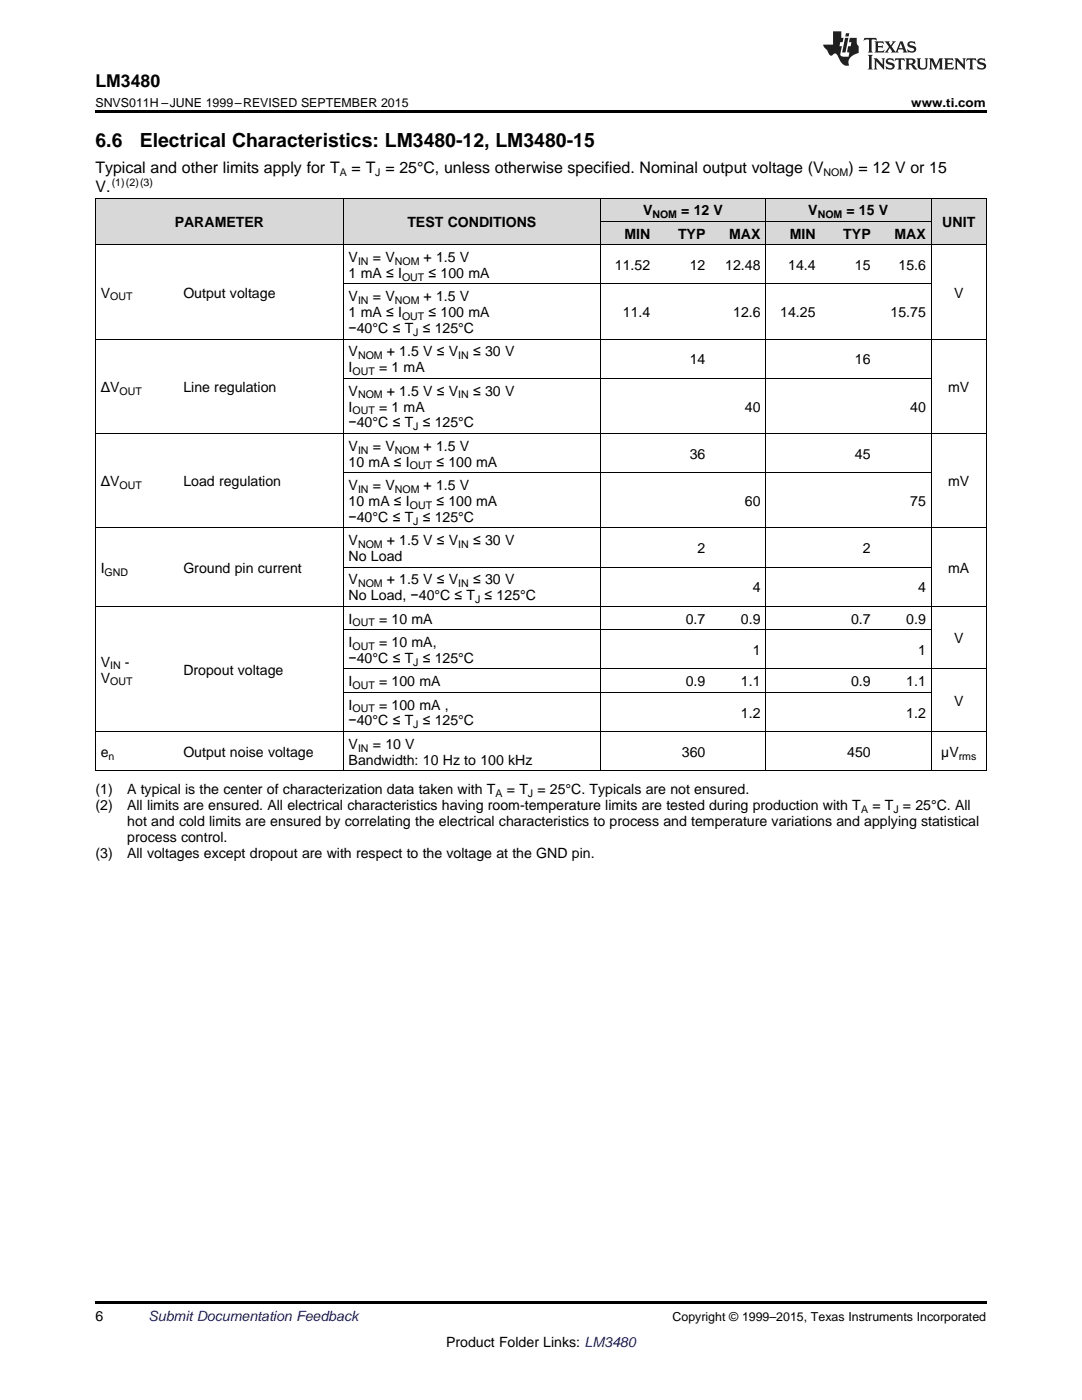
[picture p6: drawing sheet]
<svg xmlns="http://www.w3.org/2000/svg" width="216mm" height="279mm" viewBox="0 0 216 279" stroke-linecap="round" stroke-linejoin="round" font-family="sans-serif">
<defs><g id="words">
<g font-size="3.9">
<text x="19" y="29.3">6.6</text>
<text x="27.9" y="29.3">Electrical Characteristics: LM3480-12, LM3480-15</text>
</g>
<text font-size="3.5" x="19" y="17.3">LM3480</text>
<g font-size="3.2">
<text x="19" y="34.4">Typical and other limits apply for T</text>
<text x="70.2" y="34.4">= T = 25°C, unless otherwise specified. Nominal output voltage (V</text>
<text x="169.3" y="34.4">) = 12 V or 15</text>
<text x="19" y="38.3">V.</text>
</g>
<g font-size="2.8">
<text x="34.9" y="45.3">PARAMETER</text>
<text x="81.3" y="45.3">TEST CONDITIONS</text>
<text x="124.6" y="47.6">MIN</text>
<text x="128.3" y="43">V</text>
<text x="135.3" y="47.6">TYP</text>
<text x="135.9" y="43">= 12</text>
<text x="142.4" y="43">V</text>
<text x="145.5" y="47.6">MAX</text>
<text x="157.6" y="47.6">MIN</text>
<text x="161.3" y="43">V</text>
<text x="168.3" y="47.6">TYP</text>
<text x="168.9" y="43">= 15</text>
<text x="175.4" y="43">V</text>
<text x="178.5" y="47.6">MAX</text>
<text x="188" y="45.3">UNIT</text>
<text x="69.6" y="52.3">V</text>
<text x="74.4" y="52.3">= V</text>
<text x="84.5" y="52.3">+ 1.5 V</text>
<text x="122.7" y="53.9">11.52</text>
<text x="137.6" y="53.9">12</text>
<text x="144.7" y="53.9">12.48</text>
<text x="157.3" y="53.9">14.4</text>
<text x="170.6" y="53.9">15</text>
<text x="179.3" y="53.9">15.6</text>
<text x="20.1" y="59.4">V</text>
<text x="36.6" y="59.4">Output voltage</text>
<text x="69.6" y="55.5">1 mA ≤ I</text>
<text x="85.5" y="55.5">≤ 100 mA</text>
<text x="190.4" y="59.4">V</text>
<text x="69.6" y="60.1">V</text>
<text x="69.6" y="63.3">1 mA ≤ I</text>
<text x="74.4" y="60.1">= V</text>
<text x="84.5" y="60.1">+ 1.5 V</text>
<text x="85.5" y="63.3">≤ 100 mA</text>
<text x="124.3" y="63.3">11.4</text>
<text x="146.3" y="63.3">12.6</text>
<text x="155.7" y="63.3">14.25</text>
<text x="177.7" y="63.3">15.75</text>
<text x="69.6" y="66.5">−40°C ≤ T ≤ 125°C</text>
<text x="69.6" y="71.1">V</text>
<text x="77.2" y="71.1">+ 1.5 V ≤ V</text>
<text x="94.4" y="71.1">≤ 30 V</text>
<text x="69.6" y="74.3">I</text>
<text x="75.6" y="74.3">= 1 mA</text>
<text x="137.6" y="72.7">14</text>
<text x="170.6" y="72.7">16</text>
<text x="20.1" y="78.2">ΔV</text>
<text x="36.6" y="78.2">Line regulation</text>
<text x="69.6" y="79">V</text>
<text x="69.6" y="82.1">I</text>
<text x="75.6" y="82.1">= 1 mA</text>
<text x="77.2" y="79">+ 1.5 V ≤ V</text>
<text x="94.4" y="79">≤ 30 V</text>
<text x="148.6" y="82.1">40</text>
<text x="181.6" y="82.1">40</text>
<text x="189.2" y="78.2">mV</text>
<text x="69.6" y="85.3">−40°C ≤ T ≤ 125°C</text>
<text x="69.6" y="90">V</text>
<text x="74.4" y="90">= V</text>
<text x="84.5" y="90">+ 1.5 V</text>
<text x="69.6" y="93.1">10 mA ≤ I</text>
<text x="87.1" y="93.1">≤ 100 mA</text>
<text x="137.6" y="91.5">36</text>
<text x="170.6" y="91.5">45</text>
<text x="20.1" y="97">ΔV</text>
<text x="36.6" y="97">Load regulation</text>
<text x="69.6" y="97.8">V</text>
<text x="69.6" y="101">10 mA ≤ I</text>
<text x="74.4" y="97.8">= V</text>
<text x="84.5" y="97.8">+ 1.5 V</text>
<text x="87.1" y="101">≤ 100 mA</text>
<text x="148.6" y="101">60</text>
<text x="181.6" y="101">75</text>
<text x="189.2" y="97">mV</text>
<text x="69.6" y="104.1">−40°C ≤ T ≤ 125°C</text>
<text x="69.6" y="108.8">V</text>
<text x="69.6" y="112">No Load</text>
<text x="77.2" y="108.8">+ 1.5 V ≤ V</text>
<text x="94.4" y="108.8">≤ 30 V</text>
<text x="139.2" y="110.4">2</text>
<text x="172.2" y="110.4">2</text>
<text x="20.1" y="114.3">I</text>
<text x="36.6" y="114.3">Ground pin current</text>
<text x="69.6" y="116.6">V</text>
<text x="69.6" y="119.8">No Load, −40°C ≤ T ≤ 125°C</text>
<text x="77.2" y="116.6">+ 1.5 V ≤ V</text>
<text x="94.4" y="116.6">≤ 30 V</text>
<text x="150.2" y="118.2">4</text>
<text x="183.2" y="118.2">4</text>
<text x="189.2" y="114.3">mA</text>
<text x="69.6" y="124.5">I</text>
<text x="75.6" y="124.5">= 10 mA</text>
<text x="136.8" y="124.5">0.7</text>
<text x="147.8" y="124.5">0.9</text>
<text x="169.8" y="124.5">0.7</text>
<text x="180.8" y="124.5">0.9</text>
<text x="69.6" y="129.1">I</text>
<text x="75.6" y="129.1">= 10 mA,</text>
<text x="150.2" y="130.7">1</text>
<text x="183.2" y="130.7">1</text>
<text x="190.4" y="128.4">V</text>
<text x="20.1" y="133">V</text>
<text x="20.1" y="136.2">V</text>
<text x="24.9" y="133">-</text>
<text x="36.6" y="134.6">Dropout voltage</text>
<text x="69.6" y="132.3">−40°C ≤ T ≤ 125°C</text>
<text x="69.6" y="136.9">I</text>
<text x="75.6" y="136.9">= 100 mA</text>
<text x="136.8" y="136.9">0.9</text>
<text x="147.8" y="136.9">1.1</text>
<text x="169.8" y="136.9">0.9</text>
<text x="180.8" y="136.9">1.1</text>
<text x="69.6" y="141.6">I</text>
<text x="75.6" y="141.6">= 100 mA ,</text>
<text x="147.8" y="143.2">1.2</text>
<text x="180.8" y="143.2">1.2</text>
<text x="190.4" y="140.9">V</text>
<text x="69.6" y="144.8">−40°C ≤ T ≤ 125°C</text>
<text x="69.6" y="149.4">V</text>
<text x="74.4" y="149.4">= 10 V</text>
<text x="20.1" y="151">e</text>
<text x="36.6" y="151">Output noise voltage</text>
<text x="69.6" y="152.6">Bandwidth: 10 Hz to 100 kHz</text>
<text x="136.1" y="151">360</text>
<text x="169.1" y="151">450</text>
<text x="187.8" y="151">µV</text>
<text x="19" y="158.5">(1)</text>
<text x="19" y="161.6">(2)</text>
<text x="25.4" y="158.5">A typical is the center of characterization data taken with T</text>
<text x="25.4" y="161.6">All limits are ensured. All electrical characteristics having room-temperature limits are tested during production with T</text>
<text x="101.1" y="158.5">= T = 25°C. Typicals are not ensured.</text>
<text x="174.1" y="161.6">= T = 25°C. All</text>
<text x="25.4" y="164.8">hot and cold limits are ensured by correlating the electrical characteristics to process and temperature variations and applying statistical</text>
<text x="25.4" y="168">process control.</text>
<text x="19" y="171.2">(3)</text>
<text x="25.4" y="171.2">All voltages except dropout are with respect to the voltage at the GND pin.</text>
<text x="19" y="263.6">6</text>
<text x="89" y="268.9">Product Folder Links: LM3480</text>
</g>
<text font-size="2.8" fill="#0000c8" x="29.6" y="263.6">Submit Documentation Feedback</text>
<g font-size="2.5">
<text x="19" y="21.4">SNVS011H –JUNE 1999–REVISED SEPTEMBER 2015</text>
<text x="181.8" y="21.4">www.ti.com</text>
<text x="134.2" y="263.6">Copyright © 1999–2015, Texas Instruments Incorporated</text>
</g>
<g font-size="2.1">
<text x="67.8" y="35.1">A</text>
<text x="74.9" y="35.1">J</text>
<text x="164.4" y="35.1">NOM</text>
<text x="22.3" y="37">(1)(2)(3)</text>
<text x="130.2" y="43.5">NOM</text>
<text x="163.2" y="43.5">NOM</text>
<text x="71.4" y="52.8">IN</text>
<text x="78.8" y="52.8">NOM</text>
<text x="22" y="59.9">OUT</text>
<text x="80.2" y="56">OUT</text>
<text x="71.4" y="60.7">IN</text>
<text x="78.8" y="60.7">NOM</text>
<text x="80.2" y="63.9">OUT</text>
<text x="71.4" y="71.7">NOM</text>
<text x="82.4" y="67">J</text>
<text x="91.4" y="71.7">IN</text>
<text x="70.3" y="74.9">OUT</text>
<text x="23.8" y="78.8">OUT</text>
<text x="70.3" y="82.7">OUT</text>
<text x="71.4" y="79.5">NOM</text>
<text x="91.4" y="79.5">IN</text>
<text x="82.4" y="85.9">J</text>
<text x="71.4" y="90.5">IN</text>
<text x="78.8" y="90.5">NOM</text>
<text x="81.8" y="93.7">OUT</text>
<text x="23.8" y="97.6">OUT</text>
<text x="71.4" y="98.4">IN</text>
<text x="78.8" y="98.4">NOM</text>
<text x="81.8" y="101.5">OUT</text>
<text x="82.4" y="104.7">J</text>
<text x="71.4" y="109.4">NOM</text>
<text x="91.4" y="109.4">IN</text>
<text x="20.9" y="114.9">GND</text>
<text x="71.4" y="117.2">NOM</text>
<text x="91.4" y="117.2">IN</text>
<text x="70.3" y="125">OUT</text>
<text x="94.8" y="120.4">J</text>
<text x="70.3" y="129.7">OUT</text>
<text x="22" y="133.6">IN</text>
<text x="22" y="136.8">OUT</text>
<text x="70.3" y="137.5">OUT</text>
<text x="82.4" y="132.9">J</text>
<text x="70.3" y="142.2">OUT</text>
<text x="82.4" y="145.3">J</text>
<text x="21.7" y="151.6">n</text>
<text x="71.4" y="150">IN</text>
<text x="191.3" y="151.6">rms</text>
<text x="98.9" y="159">A</text>
<text x="105.3" y="159">J</text>
<text x="171.8" y="162.2">A</text>
<text x="178.3" y="162.2">J</text>
</g>
</g></defs>
<g fill="#d8d8d8">
<path d="M19 39.6h16.5v9.3h-16.5z"/>
<path d="M35.5 39.6h33v9.3h-33z"/>
<path d="M68.5 39.6h51.3v9.3h-51.3z"/>
<path d="M119.8 44.2h11v4.7h-11z"/>
<path d="M130.8 44.2h11.1v4.7h-11.1z"/>
<path d="M141.9 44.2h10.9v4.7h-10.9z"/>
<path d="M152.8 44.2h11v4.7h-11z"/>
<path d="M163.8 44.2h11v4.7h-11z"/>
<path d="M174.8 44.2h11v4.7h-11z"/>
<path d="M185.8 39.6h11v9.3h-11z"/>
<path d="M119.8 39.6h11v4.6h-11z"/>
<path d="M130.8 39.6h11.1v4.6h-11.1z"/>
<path d="M141.9 39.6h10.9v4.6h-10.9z"/>
<path d="M152.8 39.6h11v4.6h-11z"/>
<path d="M163.8 39.6h11v4.6h-11z"/>
<path d="M174.8 39.6h11v4.6h-11z"/>
</g>
<path d="M19 22h177.8v.5h-177.8zM19 153.8l.2 .1zM68.4 153.8l.1 .1zM119.7 153.8l.1 .1zM130.7 153.8l.1 .1zM141.7 153.8l.2 .1zM152.7 153.8l.1 .1zM163.7 153.8l.1 .1zM174.7 153.8l.1 .1zM185.7 153.8l.1 .1zM196.7 153.8l.1 .1zM19 259.7h177.8v.5h-177.8z" fill="#000"/>
<g fill="none" stroke="#000" stroke-width=".2">
<path d="M19 39.5h177.8M19.1 39.5v114.4M68.5 39.5v114.4M119.8 39.5v114.4M152.8 39.5v114.4M185.8 39.5v114.4M196.8 39.5v114.4M19 48.8h177.8M68.5 56.7h117.3M119.8 44.2h66M19 67.7h177.8M68.5 75.5h117.3"/>
<path d="M19 86.5h177.8M68.5 94.4h117.3M19 105.4h177.8M68.5 113.2h117.3M19 121h177.8M68.5 138.2h117.3M68.5 133.5h128.3M68.5 125.7h117.3M19 153.8h177.8M19 146h177.8"/>
</g>
<g fill="#231f20">
<path d="M172.5 7.6l-.1 .5 .4-.2h.6v.1v2.1l-.2 .4h.9l-.2-.4v-2.1l.1-.1h.5l.5 .2-.2-.5zM174.5 8.3l.2 .3v1.5l-.2 .4h1.8l.2-.6a1.04 1.04 0 0 1-1.3 .2v-.7h.6l.3 .2v-.6l-.3 .2h-.6v-.6l.8-.1 .4 .3-.2-.5zM176.5 8.3l.9 1.1-.9 1.1h.8l-.2-.2 .4-.7 .5 .7-.2 .2h1.5l-.2-.2 .2-.4h.9l.1 .4-.2 .2h1l-.3-.3-.7-1.9h-.5l-.9 2-.8-1 .9-1h-.8l.1 .3-.4 .5-.3-.6 .1-.2zM179.7 8.6l.4 1h-.7zM181.3 8.4a.63 .63 0 0 0-.2 .7 .63 .63 0 0 0 .6 .4l.6 .2 .1 .2a.75 .75 0 0 1-.7 .4 .75 .75 0 0 1-.6-.5l.1 .7 .1-.1a1.11 1.11 0 0 0 1.5-.6 1.13 1.13 0 0 0-1.2-.8l-.1-.4a1.04 1.04 0 0 1 1.2 .2l-.2-.5-.2 .1-.4-.2zM173.2 10.9l.2 .4v2.2l-.2 .4h1l-.3-.4v-2.2l.3-.4zM174.3 11.6l.3 .4v1.5l-.3 .4h.8l-.2-.4v-1.3l1.5 1.7v-1.9l.2-.4h-.7l.2 .4v.9l-1.1-1.3zM177 11.8a.62 .62 0 0 0-.2 .7 .62 .62 0 0 0 .6 .4l.6 .1 .1 .3a.76 .76 0 0 1-.7 .3 .76 .76 0 0 1-.7-.4l.2 .7 .1-.1a1.11 1.11 0 0 0 1.5-.6 1.13 1.13 0 0 0-1.2-.8l-.1-.4a1.04 1.04 0 0 1 1.2 .2l-.2-.6-.2 .1-.5-.1zM178.7 11.6l-.2 .6a.61 .61 0 0 1 .8-.3v1.6l-.2 .4h.9l-.2-.4v-1.6a.63 .63 0 0 1 .7 .3l-.1-.6zM180.6 11.6l.3 .4v1.5l-.3 .4h1l-.2-.2-.1-.8 .6 .2a.76 .76 0 0 0 1.2 .7l-1-1a.58 .58 0 0 0 .6-.5 .58 .58 0 0 0-.5-.6zM181.4 11.9h.1a.45 .45 0 0 1 .5 .1 .45 .45 0 0 1 .1 .5l-.8 .2zM182.9 11.6l.2 .2a2.17 2.17 0 0 0 .3 1.9 .99 .99 0 0 0 1.6-.6v-1.1l.2-.4h-.7l.2 .2a1.92 1.92 0 0 1-.2 1.8 .6 .6 0 0 1-.9-.5v-1.1l.2-.4zM185.4 11.6l.2 .4v1.5l-.2 .4h.7l-.2-.4v-1.4l.8 1.8 .8-1.8v1.4l-.2 .4h.9l-.2-.4v-1.5l.2-.4h-.8l-.6 1.5-.6-1.5zM188.4 11.6l.2 .4v1.5l-.2 .4h1.8l.1-.6a1.04 1.04 0 0 1-1.2 .1v-.6h.5l.4 .2v-.6l-.4 .2h-.5v-.7h.8l.3 .3-.1-.6zM190.5 11.6l.2 .4v1.5l-.2 .4h.7l-.2-.4v-1.3l1.5 1.7v-1.9l.2-.4h-.7l.2 .4v.9l-1.1-1.3zM192.9 11.6l-.1 .6a.61 .61 0 0 1 .7-.3l.1 1.6-.3 .4h1l-.3-.4 .1-1.6a.63 .63 0 0 1 .7 .3l-.1-.6zM195.2 11.8a.62 .62 0 0 0-.2 .7 .62 .62 0 0 0 .6 .4l.6 .1 .1 .3a.76 .76 0 0 1-.7 .3 .76 .76 0 0 1-.6-.4l.1 .7 .1-.1a1.11 1.11 0 0 0 1.6-.6 1.13 1.13 0 0 0-1.3-.8l-.1-.4a1.04 1.04 0 0 1 1.2 .2l-.1-.6-.2 .1-.5-.1z"/>
<path d="M166.2 6.3v2.6h-1.9v.4l.8 .9a.91 .91 0 0 0 1 .8 .56 .56 0 0 1 .5-.3 .56 .56 0 0 1 .5 .3l.4 .8a1.53 1.53 0 0 0 1.9 1.2 1.54 1.54 0 0 1 1-2.1l.9-.3v-1.4a1.52 1.52 0 0 1-.4-1.6h-1.3l-.2 .8h.5l-.2 .8h-.5l-.1 1v.2l.4 .1-.2 .8a1.93 1.93 0 0 1-1.6-.3l.3-1.8h-.5l.2-.8h.4l.2-.8h-.4v-1.3zM168.6 7.6l-.6 2.9h.7l.6-2.9zM168.8 6.6l-.1 .7h.6l.2-.7z"/>
</g>
<use href="#words"/>
</svg>
